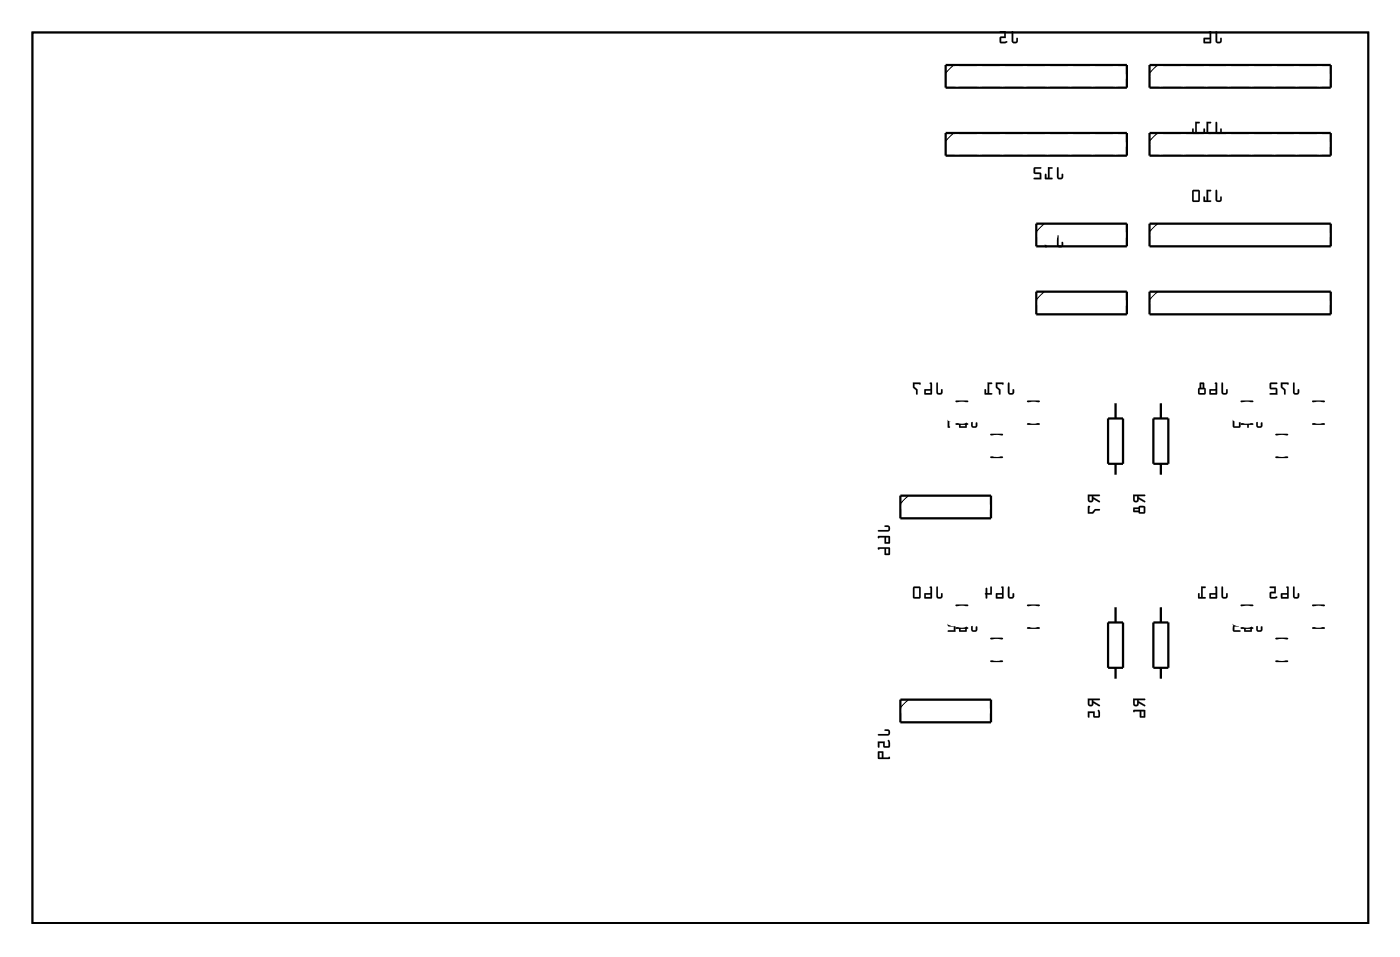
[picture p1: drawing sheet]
<svg xmlns="http://www.w3.org/2000/svg" width="157mm" height="107mm" viewBox="0 0 157 107" stroke-linecap="round" stroke-linejoin="round" font-family="sans-serif">
<g fill="none" stroke="#000" stroke-width=".2">
<path d="M3.6 3.6h149.8v99.8h-149.8zM107.2 45h1.3M107.2 47.5h1.3M111.1 48.7h1.3M111.1 51.2h1.3M115.2 45h1.3M115.2 47.5h1.3M139.2 45h1.3M139.2 47.5h1.3M143.1 48.7h1.3M143.1 51.2h1.3M147.2 45h1.3"/>
<path d="M147.2 47.5h1.3M107.2 67.8h1.3M107.2 70.4h1.3M111.1 71.6h1.3M111.1 74.1h1.3M115.2 67.8h1.3M115.2 70.4h1.3M139.2 67.8h1.3M139.2 70.4h1.3M143.1 71.6h1.3M143.1 74.1h1.3M147.2 67.8h1.3"/>
<path d="M147.2 70.4h1.3"/>
</g>
<g fill="#000">
<path d="M113.5 3.5l-.1 1.1a.36 .36 0 0 0 .4 .3 .36 .36 0 0 0 .3-.3v-.3v-.1l-.1 .1-.1 .4-.3-.1v-1zM112.1 3.5v.2h.5v.4h-.5v.6l.2 .2h.4a.15 .15 0 0 0 .2-.1 .15 .15 0 0 0-.1-.2l-.5 .1v-.4h.5v-.8z"/>
<path d="M113.5 3.5l-.1 1.1a.37 .37 0 0 0 .4 .3 .37 .37 0 0 0 .3-.3v-.3a.1 .1 0 0 0 0-.1 .1 .1 0 0 0-.1 .1l-.1 .3h-.2l-.1-1zM113.5 3.5l.1 .1v1l.3 .1 .2-.5v.1v.3a.35 .35 0 0 1-.3 .3 .35 .35 0 0 1-.3-.3zM112.1 3.5v.2h.5v.4h-.5v.6l.2 .2 .6-.1a.1 .1 0 0 0 .1-.1 .11 .11 0 0 0-.2-.1l-.5 .1v-.4h.5v-.8zM112.1 3.5h.7v.8h-.5v.4l.6-.1v.1v.1h-.6l-.2-.1v-.6h.5v-.4h-.5z"/>
<path d="M118.5 18.8v1a.36 .36 0 0 0 .4 .3 .36 .36 0 0 0 .3-.3v-.3h-.1h-.1v.4h-.3v-1.1zM117.5 18.7v1.2h-.2v-.4h-.1v.5l.8 .1v-.2h-.3v-1h.3v-.1zM115.9 18.8v.6l.2 .1h.5v.4h-.6l-.1 .1 .9 .1-.1-.7-.6-.1v-.4h.6l.1-.1z"/>
<path d="M118.5 18.8v1a.37 .37 0 0 0 .4 .3 .37 .37 0 0 0 .3-.3v-.2a.1 .1 0 0 0-.1-.1 .1 .1 0 0 0-.1 .1v.3h-.3v-1.1zM118.6 18.8h.1v1.1h.3l.1-.4h.1v.3a.35 .35 0 0 1-.3 .3 .35 .35 0 0 1-.4-.3zM117.5 18.7v1.2h-.2l.1-.3a.1 .1 0 0 0-.1-.1 .1 .1 0 0 0-.1 .1v.5h.7a.1 .1 0 0 0 .1-.1 .1 .1 0 0 0-.1-.1h-.2v-1h.2a.1 .1 0 0 0 .1-.1 .1 .1 0 0 0-.1-.1zM117.5 18.7l.5 .1v.1h-.3v1h.3v.2l-.8-.1v-.5h.1v.4h.2zM115.9 18.8v.7h.7v.4h-.6a.1 .1 0 0 0-.1 .1 .1 .1 0 0 0 .1 .1h.8l-.1-.7-.6-.1v-.4h.6a.1 .1 0 0 0 .1-.1 .1 .1 0 0 0-.1-.1zM116 18.8h.8l-.1 .1h-.6v.4l.6 .1 .1 .7-.9-.1 .1-.1h.6v-.4h-.5l-.2-.1z"/>
<path d="M136.3 13.7v1.1a.36 .36 0 0 0 .4 .2 .36 .36 0 0 0 .3-.2v-.4h-.1h-.1v.4h-.3v-1.1zM135.3 13.7v1.1h-.2v-.4h-.1v.6h.8v-.2h-.3v-1h.3v-.1zM134 13.7v1.1h-.1l-.1-.4h-.1v.6h.8v-.2h-.3v-1h.3v-.1z"/>
<path d="M136.3 3.5v1.1a.36 .36 0 0 0 .4 .3 .36 .36 0 0 0 .3-.3v-.3l-.1-.1-.1 .1v.4l-.3-.1v-1zM135.6 3.5v.7l-.6 .1v.5h.8v-1.2v-.1zM135.1 4.4h.5v.3h-.5z"/>
<path d="M136.3 13.7v1.1a.37 .37 0 0 0 .4 .2 .37 .37 0 0 0 .3-.2v-.3a.1 .1 0 0 0-.1-.1 .1 .1 0 0 0-.1 .1v.3h-.3v-1.1zM136.3 13.7h.2v1.1h.3l.1-.4 .1 .1v.3a.35 .35 0 0 1-.3 .2 .35 .35 0 0 1-.4-.2zM135.3 13.6v1.2h-.2v-.3a.1 .1 0 0 0-.1-.1 .1 .1 0 0 0-.1 .1l.1 .5h.7a.1 .1 0 0 0 .1-.1 .1 .1 0 0 0-.1-.1h-.2v-1h.2a.1 .1 0 0 0 .1-.1 .1 .1 0 0 0-.1-.1zM135.3 13.7h.5v.1h-.3v1l.3 .1v.1h-.8v-.6l.1 .1v.3h.2zM134 13.6v1.2h-.1v-.3a.1 .1 0 0 0-.1-.1 .1 .1 0 0 0-.1 .1v.5h.8a.1 .1 0 0 0 .1-.1 .1 .1 0 0 0-.1-.1h-.3v-1h.3a.1 .1 0 0 0 .1-.1 .1 .1 0 0 0-.1-.1zM134 13.7h.5v.1h-.3v1l.3 .1v.1h-.8v-.6l.1 .1v.3h.2z"/>
<path d="M136.3 3.5v1.1a.37 .37 0 0 0 .4 .3 .37 .37 0 0 0 .3-.3v-.3a.1 .1 0 0 0-.1-.1 .1 .1 0 0 0-.1 .1v.3h-.3v-1zM136.3 3.5l.2 .1v1l.3 .1 .1-.5 .1 .1v.3a.35 .35 0 0 1-.3 .3 .35 .35 0 0 1-.4-.3zM135.6 3.5v.7l-.6 .1v.6l.8-.1v-1.2v-.1zM135.6 3.5l.2 .1v1.2h-.8v-.5l.6-.1zM135.1 4.4h.5v.3h-.5zM135.1 4.4v.3h.5v-.3z"/>
<path d="M3.6 3.6v99.8h149.8v-99.8zM3.6 3.6h149.8v99.8h-149.8z"/>
<path d="M118.5 26.4v1.1a.36 .36 0 0 0 .4 .2 .36 .36 0 0 0 .3-.2v-.4h-.1h-.1v.4h-.3v-1.1zM117.2 26.4v1.2l.1 .1 .1-.1-.1-.1v-.5l.7-.1v-.5h-.1zM117.3 26.5h.6v.3h-.6z"/>
<path d="M118.5 26.4v1.1a.37 .37 0 0 0 .4 .2 .37 .37 0 0 0 .3-.2v-.3a.1 .1 0 0 0-.1-.1 .1 .1 0 0 0-.1 .1v.3h-.3v-1.1zM118.6 26.4h.1v1.1h.3l.1-.4 .1 .1v.3a.35 .35 0 0 1-.3 .2 .35 .35 0 0 1-.4-.2zM117.2 26.4v1.2l.1 .1a.09 .09 0 0 0 .1-.1 .09 .09 0 0 0-.1-.1v-.5h.7v-.6l-.1-.1zM117.2 26.4h.7h.1v.5l-.7 .1v.5l.1 .1-.1 .1-.1-.1zM117.3 26.5h.6v.3h-.6zM117.3 26.5v.3h.6v-.3z"/>
<path d="M136.3 21.3v1.1a.36 .36 0 0 0 .4 .2 .36 .36 0 0 0 .3-.2v-.3l-.1-.1-.1 .1v.3h-.3v-1zM135.3 21.3v1.2h-.2v-.4l-.1-.1v.6h.8v-.1h-.3v-1.1h.3v-.1zM133.7 21.3v1.2l.2 .1h.5l.1-.1v-1.1l-.1-.1zM133.9 21.4h.5v1.1h-.5z"/>
<path d="M136.3 21.3v1.1a.37 .37 0 0 0 .4 .3 .37 .37 0 0 0 .3-.3v-.3a.1 .1 0 0 0-.1-.1 .1 .1 0 0 0-.1 .1v.3h-.3v-1zM136.3 21.3l.2 .1v1h.3l.1-.4 .1 .1v.3a.35 .35 0 0 1-.3 .2 .35 .35 0 0 1-.4-.2zM135.3 21.3v1.2h-.2v-.4a.1 .1 0 0 0-.1-.1 .1 .1 0 0 0-.1 .1l.1 .5h.7a.1 .1 0 0 0 .1-.1 .1 .1 0 0 0-.1-.1l-.2 .1v-1.1l.2 .1a.1 .1 0 0 0 .1-.1 .1 .1 0 0 0-.1-.1zM135.3 21.3h.5v.1h-.3v1.1h.3v.1h-.8v-.6l.1 .1v.4h.2zM133.7 21.3v1.2l.2 .1h.5l.2-.1-.1-1.1-.1-.1zM133.7 21.3h.7l.1 .1v1.1l-.1 .1h-.5l-.2-.1zM133.9 21.4h.5v1.1h-.5zM133.8 21.4v1.1h.6v-1.1z"/>
<path d="M98.5 59.4v.2h1a.36 .36 0 0 0 .3-.4 .36 .36 0 0 0-.3-.3h-.3v.1l.4 .1v.3zM98.5 60.1v.2l.1-.1h.6v.7h.6l-.1-.8zM99.4 60.2h.2v.6h-.2zM98.5 61.4v.2l.1-.1h.6v.7l.6-.1-.1-.8zM99.4 61.5h.2v.5h-.2z"/>
<path d="M98.5 59.4v.2h1a.37 .37 0 0 0 .3-.4 .37 .37 0 0 0-.3-.3h-.2a.1 .1 0 0 0-.1 .1 .1 .1 0 0 0 .1 .1h.3v.3zM98.5 59.4h1.1v-.3l-.4-.1v-.1h.3a.35 .35 0 0 1 .3 .3 .35 .35 0 0 1-.3 .4h-1zM98.5 60.1l-.1 .1a.09 .09 0 0 0 .1 .1 .09 .09 0 0 0 .1-.1h.6v.7h.6l-.1-.8zM98.5 60.1h1.2l.1 .8h-.6v-.7h-.6l-.1 .1zM99.4 60.2h.2v.6h-.2zM99.3 60.2v.6h.3v-.6zM98.5 61.3l-.1 .2a.09 .09 0 0 0 .1 .1 .09 .09 0 0 0 .1-.1h.6v.7l.6-.1-.1-.8zM98.5 61.4l1.2-.1 .1 .8-.6 .1v-.7h-.6l-.1 .1zM99.4 61.5h.2v.5h-.2zM99.3 61.5v.5h.3v-.5z"/>
<path d="M105 42.9v1.1a.36 .36 0 0 0 .3 .2 .36 .36 0 0 0 .4-.2v-.3l-.1-.1-.1 .1v.3h-.3v-1.1zM104.3 42.9v.7h-.6v.6h.8v-1.3zM103.8 43.8h.5v.2h-.5zM102.4 42.9v.5l.3 .3v.5h.1l.1-.5-.4-.3v-.4h.6l.1 .1v-.2z"/>
<path d="M105 42.9v1.1a.37 .37 0 0 0 .3 .2 .37 .37 0 0 0 .4-.2v-.3a.1 .1 0 0 0-.1-.1 .1 .1 0 0 0-.1 .1v.3h-.3v-1.1zM105 42.9h.2v1.1h.3l.1-.4 .1 .1v.3a.35 .35 0 0 1-.4 .2 .35 .35 0 0 1-.3-.2zM104.3 42.9v.7h-.6v.6h.8v-1.3zM104.3 42.9h.2v1.3h-.8v-.6h.6zM103.8 43.8h.5v.2h-.5zM103.8 43.8v.3h.5v-.3zM102.4 42.9v.5l.3 .3v.4a.1 .1 0 0 0 .1 .1 .1 .1 0 0 0 .1-.1v-.4l-.4-.3v-.4h.6l.1 .1v-.2zM102.4 42.9h.8v.2l-.1-.1h-.6v.4l.4 .3-.1 .5h-.1v-.5l-.3-.3z"/>
<path d="M108.9 46.6v1.1a.36 .36 0 0 0 .3 .3 .36 .36 0 0 0 .4-.3v-.3l-.1-.1-.1 .1v.3h-.3v-1zM108.2 46.6v.7l-.6 .1v.5h.8v-1.2v-.1zM107.7 47.5h.5v.3h-.5zM106.3 46.6v1.3h.1h.1l-.1-.1v-.6h.7v-.5v-.1zM106.4 46.8h.6v.2h-.6z"/>
<path d="M108.9 46.6v1.1a.37 .37 0 0 0 .3 .3 .37 .37 0 0 0 .4-.3v-.3a.1 .1 0 0 0-.1-.1 .1 .1 0 0 0-.1 .1v.3h-.3v-1zM108.9 46.6l.2 .1v1l.3 .1 .1-.5 .1 .1v.3a.35 .35 0 0 1-.4 .2 .35 .35 0 0 1-.3-.2zM108.2 46.6v.7h-.6v.6h.8v-1.2v-.1zM108.2 46.6l.2 .1v1.2h-.8v-.5l.6-.1zM107.7 47.5h.5v.3h-.5zM107.7 47.5v.3h.5v-.3zM106.3 46.6v1.3l.1 .1a.09 .09 0 0 0 .1-.1 .09 .09 0 0 0-.1-.1v-.6h.7v-.5v-.1zM106.3 46.6h.8v.1v.5h-.7v.6l.1 .1h-.1h-.1zM106.4 46.8h.6v.2h-.6zM106.4 46.8v.2h.6v-.2z"/>
<path d="M113 42.9v1.1a.36 .36 0 0 0 .4 .2 .36 .36 0 0 0 .3-.2v-.3l-.1-.1-.1 .1v.3h-.3v-1.1zM111.7 42.9v.5l.3 .3v.5h.1l.1-.5-.4-.3v-.4h.6v.1l.1-.2zM110.7 42.9v1.1h-.1v-.3l-.2-.1v.6h.8v-.1l-.3-.1v-1h.3l.1-.1z"/>
<path d="M113 42.9v1.1a.37 .37 0 0 0 .4 .2 .37 .37 0 0 0 .3-.2v-.3a.1 .1 0 0 0-.1-.1 .1 .1 0 0 0-.1 .1v.3h-.3v-1.1zM113.1 42.9h.1v1.1h.3l.1-.4 .1 .1v.3a.35 .35 0 0 1-.3 .2 .35 .35 0 0 1-.4-.2zM111.7 42.9v.5l.3 .3v.4a.1 .1 0 0 0 .1 .1 .1 .1 0 0 0 .1-.1v-.4l-.4-.3v-.4h.6v.1l.1-.2zM111.7 42.9h.8l-.1 .2v-.1h-.6v.4l.4 .3-.1 .5h-.1v-.5l-.3-.3zM110.7 42.9v1.1h-.1v-.3a.1 .1 0 0 0-.1-.1 .1 .1 0 0 0-.1 .1v.5h.8a.1 .1 0 0 0 .1-.1 .1 .1 0 0 0-.1-.1h-.3v-1h.3a.1 .1 0 0 0 .1 0 .1 .1 0 0 0-.1-.1zM110.7 42.9h.5v.1h-.3v1.1h.3v.1h-.8l.1-.6 .1 .1v.4h.1z"/>
<path d="M122 55.4v.6a.31 .31 0 0 0 .3 .3 .31 .31 0 0 0 .3-.4l.7 .4v-.1l-.7-.5v-.1h.7v-.1zM122.2 55.6h.2v.5h-.2zM122 56.7v.9h.6l.3-.4h.4v-.2h-.5l-.3 .4h-.3v-.7z"/>
<path d="M122 55.4v.6a.32 .32 0 0 0 .3 .3 .32 .32 0 0 0 .3-.4l.6 .4a.1 .1 0 0 0 .1 0 .1 .1 0 0 0 0-.2l-.7-.4v-.1h.7a.1 .1 0 0 0 .1-.1 .1 .1 0 0 0-.1-.1zM122 55.4l1.3 .1v.1h-.7v.1l.7 .4v.2l-.7-.4a.31 .31 0 0 1-.2 .4 .31 .31 0 0 1-.4-.3zM122.2 55.6h.2v.5h-.2zM122.2 55.6v.5h.2v-.5zM122 56.7v.9h.6l.3-.4h.4a.1 .1 0 0 0 .1-.1 .1 .1 0 0 0-.1-.1h-.5l-.3 .4h-.3v-.5v-.2zM122 56.7l.2 .1v.6h.3l.3-.4 .5 .1v.1h-.5l-.3 .3-.5 .1z"/>
<path d="M127.1 55.4v.6a.31 .31 0 0 0 .3 .3 .31 .31 0 0 0 .3-.4l.7 .4v-.1l-.7-.5v-.1h.6l.1-.1zM127.2 55.6h.3v.5h-.3zM127.1 56.9v.5h.6l.1 .2h.4l.2-.1v-.6l-.1-.2h-.5l-.1 .2zM127.8 56.9h.4v.5h-.4zM127.2 57h.5v.2h-.5z"/>
<path d="M127.1 55.4v.6a.32 .32 0 0 0 .3 .3 .32 .32 0 0 0 .3-.4l.6 .4a.1 .1 0 0 0 .1 0 .1 .1 0 0 0 0-.2l-.7-.4v-.1h.6a.1 .1 0 0 0 .1-.1 .1 .1 0 0 0-.1-.1zM127.1 55.4l1.3 .1-.1 .1h-.6v.1l.7 .4v.2l-.7-.4a.31 .31 0 0 1-.3 .4 .31 .31 0 0 1-.3-.3zM127.2 55.6h.3l-.1 .5h-.1zM127.2 55.6v.5h.3v-.5zM127.1 56.9v.5h.6l.1 .2h.4l.2-.1v-.6l-.1-.2h-.5l-.1 .2zM127.1 56.9h.6l.1-.2h.5l.1 .2v.6l-.2 .1h-.4l-.1-.2h-.6zM127.8 56.9h.4v.5h-.4zM127.8 56.9v.5h.5v-.5zM127.2 57h.5v.2h-.5zM127.2 57v.2h.5v-.2z"/>
<path d="M137 42.9v1.1a.36 .36 0 0 0 .3 .2 .36 .36 0 0 0 .4-.2v-.3l-.1-.1-.1 .1v.3h-.4v-1.1zM136.2 42.9l.1 .7h-.7l.1 .6h.8v-1.3h-.1zM135.8 43.8h.5v.2h-.5zM134.5 42.9v.6l-.2 .1 .1 .5 .1 .1h.6l.1-.2v-.4l-.2-.1v-.6zM134.5 43.6h.5v.4h-.5zM134.7 43h.2v.5h-.2z"/>
<path d="M137 42.9v1.1a.37 .37 0 0 0 .3 .2 .37 .37 0 0 0 .4-.2v-.3a.1 .1 0 0 0-.1-.1 .1 .1 0 0 0-.1 .1v.3h-.3v-1.1zM137 42.9h.1v1.1h.4l.1-.4v.1l.1 .3a.35 .35 0 0 1-.4 .2 .35 .35 0 0 1-.3-.2zM136.2 42.9l.1 .7h-.7l.1 .6h.8v-1.3h-.1zM136.2 42.9h.3v1.3h-.8l-.1-.6h.7zM135.8 43.8h.5v.2h-.5zM135.8 43.8v.3h.5v-.3zM134.5 42.9v.6l-.2 .1v.5l.2 .1h.6l.1-.2v-.4l-.2-.1v-.6zM134.5 42.9h.5v.6l.2 .1v.4l-.1 .2h-.6l-.1-.1-.1-.5 .2-.1zM134.5 43.6h.5v.4h-.5zM134.5 43.6v.5h.5v-.5zM134.7 43h.2v.5h-.2zM134.7 43v.5h.2v-.5z"/>
<path d="M140.9 46.6v1.1a.36 .36 0 0 0 .3 .3 .36 .36 0 0 0 .4-.3v-.3l-.1-.1-.1 .1v.3h-.4v-1zM139.5 46.6v.6l.4 .3v.4h.1v-.5l-.3-.3v-.3h.5h.1l.1-.2zM138.3 46.6v1.2l.1 .1h.6l.1-.1v-1.1l-.2-.1zM138.4 46.8h.5v1h-.5z"/>
<path d="M140.9 46.6v1.1a.37 .37 0 0 0 .3 .3 .37 .37 0 0 0 .4-.3v-.3a.1 .1 0 0 0-.1-.1 .1 .1 0 0 0-.1 .1v.3h-.3l-.1-1zM140.9 46.6l.1 .1v1l.4 .1 .1-.5v.1l.1 .3a.35 .35 0 0 1-.4 .2 .35 .35 0 0 1-.3-.2zM139.5 46.6v.6l.4 .3-.1 .4a.1 .1 0 0 0 .1 .1 .1 .1 0 0 0 .1-.1v-.5l-.3-.3v-.3h.5h.1l.1-.2zM139.5 46.6h.9l-.1 .2h-.1h-.5v.3l.3 .3v.5h-.1v-.5l-.4-.3zM138.3 46.6l-.1 1.2 .2 .2 .6-.1 .1-.1v-1.1l-.2-.1zM138.3 46.6h.6l.2 .1v1.1l-.1 .1h-.6l-.1-.1zM138.4 46.8h.5v1h-.5zM138.4 46.8v1h.5v-1z"/>
<path d="M145 42.9v1.1a.36 .36 0 0 0 .3 .2 .36 .36 0 0 0 .4-.2v-.3l-.1-.1-.1 .1v.3h-.3v-1.1zM143.6 42.9v.5l.4 .3v.5h.1v-.5l-.3-.3v-.4h.5l.1 .1 .1-.2zM142.4 42.9v.6l.1 .1h.6v.4h-.6l-.1 .2h.8v-.7h-.7v-.5h.6l.1-.1z"/>
<path d="M145 42.9v1.1a.37 .37 0 0 0 .3 .2 .37 .37 0 0 0 .4-.2v-.3a.1 .1 0 0 0-.1-.1 .1 .1 0 0 0-.1 .1v.3h-.3v-1.1zM145 42.9h.2v1.1h.3l.1-.4 .1 .1v.3a.35 .35 0 0 1-.4 .2 .35 .35 0 0 1-.3-.2zM143.6 42.9v.5l.4 .3v.4a.1 .1 0 0 0 .1 .1 .1 .1 0 0 0 .1-.1v-.4l-.4-.3v-.4h.5l.1 .1 .1-.2zM143.6 42.9h.9l-.1 .2-.1-.1h-.5v.4l.3 .3v.5h-.1v-.5l-.4-.3zM142.4 42.9v.7h.7v.4h-.6a.1 .1 0 0 0-.1 .1 .1 .1 0 0 0 .1 .1h.7v-.7h-.7v-.5h.6a.1 .1 0 0 0 .1 0 .1 .1 0 0 0-.1-.1zM142.4 42.9h.8l-.1 .1h-.6v.5h.7v.7h-.8l.1-.1h.6v-.5h-.6l-.1-.1z"/>
<path d="M105 65.7v1.1a.36 .36 0 0 0 .3 .3 .36 .36 0 0 0 .4-.3v-.3h-.1h-.1v.4h-.3v-1.1zM104.3 65.7v.8h-.6v.6l.8-.1v-1.2v-.1zM103.8 66.6h.5v.3h-.5zM102.4 65.8v1.2l.1 .1h.6l.1-.2v-1.1l-.1-.1zM102.5 65.9h.6v1h-.6z"/>
<path d="M105 65.7v1.1a.37 .37 0 0 0 .3 .3 .37 .37 0 0 0 .4-.3v-.2a.1 .1 0 0 0-.1-.1 .1 .1 0 0 0-.1 .1v.3h-.3v-1.1zM105 65.8h.2v1.1h.3l.1-.4h.1v.3a.35 .35 0 0 1-.4 .3 .35 .35 0 0 1-.3-.3zM104.3 65.7v.8h-.6v.6l.8-.1v-1.2v-.1zM104.3 65.8h.2v1.2l-.8 .1v-.6h.6zM103.8 66.6h.5v.3h-.5zM103.8 66.6v.3h.5v-.3zM102.4 65.8v1.2l.1 .1h.6l.1-.2v-1.1l-.1-.1zM102.4 65.8l.7-.1 .1 .1v1.1l-.1 .2h-.6l-.1-.1zM102.5 65.9h.6v1h-.6zM102.5 65.9v1h.6v-1z"/>
<path d="M108.9 69.5v1a.36 .36 0 0 0 .3 .3 .36 .36 0 0 0 .4-.3v-.3h-.1h-.1v.4h-.3v-1.1zM108.2 69.5v.7h-.6v.6h.8v-1.3zM107.7 70.4h.5v.2h-.5zM106.3 69.5v.6l.1 .1h.6v.4h-.6l-.1 .2h.8v-.7l-.7-.1v-.4h.7v-.1z"/>
<path d="M108.9 69.5v1a.37 .37 0 0 0 .3 .3 .37 .37 0 0 0 .4-.3v-.2a.1 .1 0 0 0-.1-.1 .1 .1 0 0 0-.1 .1v.3h-.3v-1.1zM108.9 69.5h.2v1.1h.3l.1-.4h.1v.3a.35 .35 0 0 1-.4 .3 .35 .35 0 0 1-.3-.3zM108.2 69.5v.7h-.6v.6h.8v-1.3v-.1zM108.2 69.5h.2v1.2l-.8 .1v-.6h.6zM107.7 70.4h.5v.2h-.5zM107.7 70.4v.2h.5v-.2zM106.3 69.5v.7h.7v.4h-.6a.1 .1 0 0 0-.1 .1 .1 .1 0 0 0 .1 .1h.7v-.7l-.7-.1v-.4h.7a.1 .1 0 0 0 0-.1 .1 .1 0 0 0 0-.1zM106.3 69.5h.8v.1h-.7v.4l.7 .1v.7l-.8-.1 .1-.1h.6v-.4h-.6l-.1-.1z"/>
<path d="M113 65.7v1.1a.36 .36 0 0 0 .4 .3 .36 .36 0 0 0 .3-.3v-.3h-.1h-.1v.4h-.3v-1.1zM112.3 65.7l.1 .8h-.7v.6l.8-.1v-1.2v-.1zM111.8 66.6h.6v.3h-.6zM110.6 65.9l-.1 .6-.1 .1 .2 .5 .1-.1v-.4h.5v-.8v-.1l-.1 .1-.1 .7h-.3v-.6z"/>
<path d="M113 65.7v1.1a.37 .37 0 0 0 .4 .3 .37 .37 0 0 0 .3-.3v-.2a.1 .1 0 0 0-.1-.1 .1 .1 0 0 0-.1 .1v.3h-.3v-1.1zM113.1 65.8h.1v1.1h.3l.1-.4h.1v.3a.35 .35 0 0 1-.3 .3 .35 .35 0 0 1-.4-.3zM112.3 65.7l.1 .8h-.7v.6l.8-.1v-1.2v-.1zM112.3 65.8h.2v1.2l-.8 .1v-.6h.7zM111.8 66.6h.6v.3h-.6zM111.8 66.6v.3h.6v-.3zM110.5 65.9v.6a.09 .09 0 0 0-.1 0 .09 .09 0 0 0 .1 .1v.4a.1 .1 0 0 0 .1 .1 .1 .1 0 0 0 .1-.1v-.4h.5v-.8a.1 .1 0 0 0-.1-.1 .1 .1 0 0 0-.1 .1v.7h-.3v-.6zM110.6 65.9h.1v.6h.4v-.7l.1-.1v.1v.8h-.5v.4l-.1 .1-.2-.5 .1-.1z"/>
<path d="M122 78.3v.6a.31 .31 0 0 0 .3 .3 .31 .31 0 0 0 .3-.4l.7 .3v-.1l-.7-.4v-.1h.7v-.2zM122.2 78.5h.2v.5l-.2-.1zM122 79.7v.6l.1 .1 .1-.1v-.4h.4v.4l.1 .1h.5l.1-.2v-.3a.15 .15 0 0 0 0-.3 .15 .15 0 0 0-.2 .1l.1 .5h-.4v-.5z"/>
<path d="M122 78.3v.6a.32 .32 0 0 0 .3 .3 .32 .32 0 0 0 .3-.4l.6 .4a.1 .1 0 0 0 .1-.1 .1 .1 0 0 0 0-.1l-.7-.4v-.1h.7a.1 .1 0 0 0 .1-.1 .1 .1 0 0 0-.1-.1zM122 78.3h1.3v.2h-.7v.1l.7 .4v.1l-.7-.3a.31 .31 0 0 1-.2 .4 .31 .31 0 0 1-.4-.3zM122.2 78.5h.2v.5l-.2-.1zM122.2 78.5v.4l.2 .1v-.5zM122 79.7v.6a.1 .1 0 0 0 .1 .1 .1 .1 0 0 0 .1-.1v-.4h.4v.5h.6l.2-.2-.1-.6a.1 .1 0 0 0-.2 0 .1 .1 0 0 0 0 .1l.1 .5h-.4v-.5zM122 79.7h.8l-.1 .6h.5l-.1-.7h.1l.1 .2v.5l-.1 .1h-.5l-.1-.1v-.4h-.4l-.1 .5h-.1z"/>
<path d="M127.1 78.3v.6a.31 .31 0 0 0 .3 .3 .31 .31 0 0 0 .3-.4l.7 .3v-.1l-.7-.4v-.1h.6l.1-.2zM127.2 78.5h.3v.5l-.3-.1zM127.1 79.6v.2l.1-.1h.6l.1 .7h.5v-.8zM128 79.7h.2v.5h-.2z"/>
<path d="M127.1 78.3v.6a.32 .32 0 0 0 .3 .3 .32 .32 0 0 0 .3-.4l.6 .4a.1 .1 0 0 0 .1-.1 .1 .1 0 0 0 0-.1l-.7-.4v-.1h.6a.1 .1 0 0 0 .1-.1 .1 .1 0 0 0-.1-.1zM127.1 78.3h1.3l-.1 .2h-.6v.1l.7 .4v.1l-.7-.3a.31 .31 0 0 1-.3 .4 .31 .31 0 0 1-.3-.3zM127.2 78.5h.3l-.1 .5-.1-.1zM127.2 78.5v.4l.3 .1v-.5zM127.1 79.6v.1a.09 .09 0 0 0 0 .1 .09 .09 0 0 0 .1-.1h.6l.1 .7h.5v-.8zM127.1 79.6h1.3v.8h-.5l-.1-.7h-.6v.1zM128 79.7h.2v.5h-.2zM128 79.7v.6h.3v-.6z"/>
<path d="M137 65.7v1.1a.36 .36 0 0 0 .3 .3 .36 .36 0 0 0 .4-.3v-.3h-.1h-.1v.4h-.4v-1.1zM136.2 65.7l.1 .8h-.7l.1 .6 .8-.1v-1.2l-.1-.1zM135.8 66.6h.5v.3h-.5zM134.7 65.7v1.2h-.2v-.4h-.1l-.1 .5 .9 .1v-.2h-.3v-1h.3v-.1z"/>
<path d="M137 65.7v1.1a.37 .37 0 0 0 .3 .3 .37 .37 0 0 0 .4-.3v-.2a.1 .1 0 0 0-.1-.1 .1 .1 0 0 0-.1 .1v.3h-.3v-1.1zM137 65.8h.1v1.1h.4l.1-.4 .1 .3a.35 .35 0 0 1-.4 .3 .35 .35 0 0 1-.3-.3zM136.2 65.7l.1 .8h-.7l.1 .6 .8-.1v-1.2l-.1-.1zM136.2 65.8h.3v1.2l-.8 .1-.1-.6h.7zM135.8 66.6h.5v.3h-.5zM135.8 66.6v.3h.5v-.3zM134.7 65.7v1.2h-.2v-.3a.1 .1 0 0 0-.1-.1 .1 .1 0 0 0-.1 .1l.1 .5h.7a.1 .1 0 0 0 .1-.1 .1 .1 0 0 0-.1-.1h-.2v-1h.2a.1 .1 0 0 0 .1-.1 .1 .1 0 0 0-.1-.1zM134.7 65.7l.5 .1v.1h-.3v1h.3v.2l-.8-.1v-.5h.1v.4h.2z"/>
<path d="M140.9 69.5v1a.36 .36 0 0 0 .3 .3 .36 .36 0 0 0 .4-.3v-.3h-.1h-.1v.4h-.4v-1.1zM140.1 69.5l.1 .7h-.7l.1 .6h.8v-1.3h-.1zM139.7 70.4h.5v.2h-.5zM138.3 69.5v1.2l.1 .1h.7v-.2h-.7v-.4h.5v-.1v-.1h-.5v-.4h.6l.1-.1z"/>
<path d="M140.9 69.5v1a.37 .37 0 0 0 .3 .3 .37 .37 0 0 0 .4-.3v-.2a.1 .1 0 0 0-.1-.1 .1 .1 0 0 0-.1 .1v.3h-.3l-.1-1.1zM140.9 69.5h.1v1.1h.4l.1-.4 .1 .3a.35 .35 0 0 1-.4 .3 .35 .35 0 0 1-.3-.3zM140.1 69.5l.1 .7h-.7l.1 .6h.8v-1.3l-.1-.1zM140.1 69.5h.3v1.2l-.8 .1-.1-.6h.7zM139.7 70.4h.5v.2h-.5zM139.7 70.4v.2h.5v-.2zM138.3 69.5l-.1 1.2 .2 .1h.6a.1 .1 0 0 0 .1-.1 .1 .1 0 0 0-.1-.1h-.6v-.4h.4a.1 .1 0 0 0 .1-.1 .1 .1 0 0 0-.1-.1h-.4v-.4h.6a.1 .1 0 0 0 .1-.1 .1 .1 0 0 0-.1-.1zM138.3 69.5h.8l-.1 .1h-.6v.4l.5 .1v.1h-.5v.4h.6v.2h-.6l-.1-.1z"/>
<path d="M145 65.7v1.1a.36 .36 0 0 0 .3 .3 .36 .36 0 0 0 .4-.3v-.3h-.1h-.1v.4h-.3v-1.1zM144.3 65.7v.8h-.6v.6l.8-.1v-1.2l-.1-.1zM143.8 66.6h.5v.3h-.5zM142.4 65.7v.2h.5v.4l-.5 .1v.6l.1 .1h.4a.15 .15 0 0 0 .3 0 .16 .16 0 0 0-.1-.3l-.6 .1v-.4h.6v-.8z"/>
<path d="M145 65.7v1.1a.37 .37 0 0 0 .3 .3 .37 .37 0 0 0 .4-.3v-.2a.1 .1 0 0 0-.1-.1 .1 .1 0 0 0-.1 .1v.3h-.3v-1.1zM145 65.8h.2v1.1h.3l.1-.4h.1v.3a.35 .35 0 0 1-.4 .3 .35 .35 0 0 1-.3-.3zM144.3 65.7v.8h-.6v.6l.8-.1v-1.2v-.1zM144.3 65.8h.2v1.2l-.8 .1v-.6h.6zM143.8 66.6h.5v.3h-.5zM143.8 66.6v.3h.5v-.3zM142.4 65.7v.2h.5v.4l-.5 .1v.6l.1 .1 .7-.1a.1 .1 0 0 0 0-.1 .1 .1 0 0 0-.1-.1l-.6 .1v-.4h.6v-.8zM142.4 65.8l.7-.1v.8h-.6v.4l.6-.1 .1 .1v.1l-.7 .1-.1-.1v-.6l.5-.1v-.4h-.5z"/>
<path d="M98.5 82.3v.1h1a.36 .36 0 0 0 .3-.3 .36 .36 0 0 0-.3-.4h-.3v.1v.1h.4v.3zM98.4 83.1v.6l.1 .1 .1-.1v-.4h.4v.4l.1 .1h.6l.1-.2v-.4a.15 .15 0 0 0 0-.2 .15 .15 0 0 0-.2 0v.6h-.4v-.5zM98.5 84.2v.9l1.3-.1-.1-.2-.1 .1h-.5l-.1-.7zM98.6 84.4h.3v.5h-.3z"/>
<path d="M98.5 82.3v.1h1a.37 .37 0 0 0 .3-.3 .37 .37 0 0 0-.3-.4h-.2a.1 .1 0 0 0-.1 .1 .1 .1 0 0 0 .1 .1h.3v.3zM98.5 82.3h1.1v-.4l-.4-.1 .3-.1a.35 .35 0 0 1 .3 .4 .35 .35 0 0 1-.3 .3h-1zM98.4 83.1v.6a.1 .1 0 0 0 .1 .1 .1 .1 0 0 0 .1-.1v-.4h.4l.1 .4 .6 .1 .1-.2-.1-.6a.1 .1 0 0 0-.1-.1 .1 .1 0 0 0-.1 .1l.1 .6h-.4v-.5zM98.4 83.1h.8v.5h.4v-.6l.1-.1 .1 .3v.5l-.2 .1h-.5v-.1l-.1-.4h-.4v.4l-.1 .1zM98.5 84.2v.9h1.2l.1-.2a.09 .09 0 0 0-.1-.1 .09 .09 0 0 0-.1 .1h-.5l-.1-.7zM98.5 84.2h.5l.1 .7h.5l.1-.1 .1 .2h-1.3zM98.6 84.4h.3v.5h-.3zM98.6 84.4v.5h.3v-.5z"/>
</g>
<g fill="none" stroke="#000" stroke-width=".25">
<path d="M106 14.9h20.4v2.5h-20.4zM106 7.3h20.4v2.5h-20.4zM128.9 14.9h20.3v2.5h-20.3zM128.9 7.3h20.3v2.5h-20.3zM116.2 25.1h10.2v2.5h-10.2zM116.2 32.7h10.2v2.5h-10.2zM128.9 25.1h20.3v2.5h-20.3zM128.9 32.7h20.3v2.5h-20.3zM101 55.5h10.1v2.6h-10.1zM124.3 46.9h1.6v5.1h-1.6zM125.1 45.1v1.8M125.1 52v1.3"/>
<path d="M129.3 46.9h1.7v5.1h-1.7zM130.2 45.1v1.8M130.2 52v1.3M101 78.4h10.1v2.5h-10.1zM124.3 69.8h1.6v5h-1.6zM125.1 67.9v1.9M125.1 74.8v1.4M129.3 69.8h1.7v5h-1.7zM130.2 67.9v1.9M130.2 74.8v1.4"/>
</g>
<path d="M106.9 14.9l-.9 .9M106.9 7.3l-.9 .9M129.8 14.9l-.9 .9M129.8 7.3l-.9 .9M117.1 32.7l-.9 .9M117.1 25.1l-.9 .9M129.8 32.7l-.9 .9M129.8 25.1l-.9 .9M101.8 55.5l-.8 .9M101.8 78.4l-.8 .9" fill="none" stroke="#000" stroke-width=".13"/>
<circle cx="107.3" cy="16.2" r=".74" fill="#fff"/>
<circle cx="107.3" cy="16.2" r=".74" fill="none" stroke="#fff" stroke-width=".76" stroke-linecap="butt"/>
<circle cx="109.9" cy="16.2" r=".74" fill="#fff"/>
<circle cx="109.9" cy="16.2" r=".74" fill="none" stroke="#fff" stroke-width=".76" stroke-linecap="butt"/>
<circle cx="112.4" cy="16.2" r=".74" fill="#fff"/>
<circle cx="112.4" cy="16.2" r=".74" fill="none" stroke="#fff" stroke-width=".76" stroke-linecap="butt"/>
<circle cx="114.9" cy="16.2" r=".74" fill="#fff"/>
<circle cx="114.9" cy="16.2" r=".74" fill="none" stroke="#fff" stroke-width=".76" stroke-linecap="butt"/>
<circle cx="117.5" cy="16.2" r=".74" fill="#fff"/>
<circle cx="117.5" cy="16.2" r=".74" fill="none" stroke="#fff" stroke-width=".76" stroke-linecap="butt"/>
<circle cx="120" cy="16.2" r=".74" fill="#fff"/>
<circle cx="120" cy="16.2" r=".74" fill="none" stroke="#fff" stroke-width=".76" stroke-linecap="butt"/>
<circle cx="122.6" cy="16.2" r=".74" fill="#fff"/>
<circle cx="122.6" cy="16.2" r=".74" fill="none" stroke="#fff" stroke-width=".76" stroke-linecap="butt"/>
<circle cx="125.1" cy="16.2" r=".74" fill="#fff"/>
<circle cx="125.1" cy="16.2" r=".74" fill="none" stroke="#fff" stroke-width=".76" stroke-linecap="butt"/>
<circle cx="130.2" cy="16.2" r=".74" fill="#fff"/>
<circle cx="130.2" cy="16.2" r=".74" fill="none" stroke="#fff" stroke-width=".76" stroke-linecap="butt"/>
<circle cx="132.7" cy="16.2" r=".74" fill="#fff"/>
<circle cx="132.7" cy="16.2" r=".74" fill="none" stroke="#fff" stroke-width=".76" stroke-linecap="butt"/>
<circle cx="135.3" cy="16.2" r=".74" fill="#fff"/>
<circle cx="135.3" cy="16.2" r=".74" fill="none" stroke="#fff" stroke-width=".76" stroke-linecap="butt"/>
<circle cx="137.8" cy="16.2" r=".74" fill="#fff"/>
<circle cx="137.8" cy="16.2" r=".74" fill="none" stroke="#fff" stroke-width=".76" stroke-linecap="butt"/>
<circle cx="140.3" cy="16.2" r=".74" fill="#fff"/>
<circle cx="140.3" cy="16.2" r=".74" fill="none" stroke="#fff" stroke-width=".76" stroke-linecap="butt"/>
<circle cx="142.9" cy="16.2" r=".74" fill="#fff"/>
<circle cx="142.9" cy="16.2" r=".74" fill="none" stroke="#fff" stroke-width=".76" stroke-linecap="butt"/>
<circle cx="145.4" cy="16.2" r=".74" fill="#fff"/>
<circle cx="145.4" cy="16.2" r=".74" fill="none" stroke="#fff" stroke-width=".76" stroke-linecap="butt"/>
<circle cx="148" cy="16.2" r=".74" fill="#fff"/>
<circle cx="148" cy="16.2" r=".74" fill="none" stroke="#fff" stroke-width=".76" stroke-linecap="butt"/>
<circle cx="117.5" cy="34" r=".74" fill="#fff"/>
<circle cx="117.5" cy="34" r=".74" fill="none" stroke="#fff" stroke-width=".76" stroke-linecap="butt"/>
<circle cx="120" cy="34" r=".74" fill="#fff"/>
<circle cx="120" cy="34" r=".74" fill="none" stroke="#fff" stroke-width=".76" stroke-linecap="butt"/>
<circle cx="122.6" cy="34" r=".74" fill="#fff"/>
<circle cx="122.6" cy="34" r=".74" fill="none" stroke="#fff" stroke-width=".76" stroke-linecap="butt"/>
<circle cx="125.1" cy="34" r=".74" fill="#fff"/>
<circle cx="125.1" cy="34" r=".74" fill="none" stroke="#fff" stroke-width=".76" stroke-linecap="butt"/>
<circle cx="130.2" cy="8.6" r=".74" fill="#fff"/>
<circle cx="130.2" cy="8.6" r=".74" fill="none" stroke="#fff" stroke-width=".76" stroke-linecap="butt"/>
<circle cx="132.7" cy="8.6" r=".74" fill="#fff"/>
<circle cx="132.7" cy="8.6" r=".74" fill="none" stroke="#fff" stroke-width=".76" stroke-linecap="butt"/>
<circle cx="135.3" cy="8.6" r=".74" fill="#fff"/>
<circle cx="135.3" cy="8.6" r=".74" fill="none" stroke="#fff" stroke-width=".76" stroke-linecap="butt"/>
<circle cx="137.8" cy="8.6" r=".74" fill="#fff"/>
<circle cx="137.8" cy="8.6" r=".74" fill="none" stroke="#fff" stroke-width=".76" stroke-linecap="butt"/>
<circle cx="140.3" cy="8.6" r=".74" fill="#fff"/>
<circle cx="140.3" cy="8.6" r=".74" fill="none" stroke="#fff" stroke-width=".76" stroke-linecap="butt"/>
<circle cx="142.9" cy="8.6" r=".74" fill="#fff"/>
<circle cx="142.9" cy="8.6" r=".74" fill="none" stroke="#fff" stroke-width=".76" stroke-linecap="butt"/>
<circle cx="145.4" cy="8.6" r=".74" fill="#fff"/>
<circle cx="145.4" cy="8.6" r=".74" fill="none" stroke="#fff" stroke-width=".76" stroke-linecap="butt"/>
<circle cx="148" cy="8.6" r=".74" fill="#fff"/>
<circle cx="148" cy="8.6" r=".74" fill="none" stroke="#fff" stroke-width=".76" stroke-linecap="butt"/>
<circle cx="130.2" cy="34" r=".74" fill="#fff"/>
<circle cx="130.2" cy="34" r=".74" fill="none" stroke="#fff" stroke-width=".76" stroke-linecap="butt"/>
<circle cx="132.7" cy="34" r=".74" fill="#fff"/>
<circle cx="132.7" cy="34" r=".74" fill="none" stroke="#fff" stroke-width=".76" stroke-linecap="butt"/>
<circle cx="135.3" cy="34" r=".74" fill="#fff"/>
<circle cx="135.3" cy="34" r=".74" fill="none" stroke="#fff" stroke-width=".76" stroke-linecap="butt"/>
<circle cx="137.8" cy="34" r=".74" fill="#fff"/>
<circle cx="137.8" cy="34" r=".74" fill="none" stroke="#fff" stroke-width=".76" stroke-linecap="butt"/>
<circle cx="140.3" cy="34" r=".74" fill="#fff"/>
<circle cx="140.3" cy="34" r=".74" fill="none" stroke="#fff" stroke-width=".76" stroke-linecap="butt"/>
<circle cx="142.9" cy="34" r=".74" fill="#fff"/>
<circle cx="142.9" cy="34" r=".74" fill="none" stroke="#fff" stroke-width=".76" stroke-linecap="butt"/>
<circle cx="145.4" cy="34" r=".74" fill="#fff"/>
<circle cx="145.4" cy="34" r=".74" fill="none" stroke="#fff" stroke-width=".76" stroke-linecap="butt"/>
<circle cx="148" cy="34" r=".74" fill="#fff"/>
<circle cx="148" cy="34" r=".74" fill="none" stroke="#fff" stroke-width=".76" stroke-linecap="butt"/>
<circle cx="107.3" cy="8.6" r=".74" fill="#fff"/>
<circle cx="107.3" cy="8.6" r=".74" fill="none" stroke="#fff" stroke-width=".76" stroke-linecap="butt"/>
<circle cx="109.9" cy="8.6" r=".74" fill="#fff"/>
<circle cx="109.9" cy="8.6" r=".74" fill="none" stroke="#fff" stroke-width=".76" stroke-linecap="butt"/>
<circle cx="112.4" cy="8.6" r=".74" fill="#fff"/>
<circle cx="112.4" cy="8.6" r=".74" fill="none" stroke="#fff" stroke-width=".76" stroke-linecap="butt"/>
<circle cx="114.9" cy="8.6" r=".74" fill="#fff"/>
<circle cx="114.9" cy="8.6" r=".74" fill="none" stroke="#fff" stroke-width=".76" stroke-linecap="butt"/>
<circle cx="117.5" cy="8.6" r=".74" fill="#fff"/>
<circle cx="117.5" cy="8.6" r=".74" fill="none" stroke="#fff" stroke-width=".76" stroke-linecap="butt"/>
<circle cx="120" cy="8.6" r=".74" fill="#fff"/>
<circle cx="120" cy="8.6" r=".74" fill="none" stroke="#fff" stroke-width=".76" stroke-linecap="butt"/>
<circle cx="122.6" cy="8.6" r=".74" fill="#fff"/>
<circle cx="122.6" cy="8.6" r=".74" fill="none" stroke="#fff" stroke-width=".76" stroke-linecap="butt"/>
<circle cx="125.1" cy="8.6" r=".74" fill="#fff"/>
<circle cx="125.1" cy="8.6" r=".74" fill="none" stroke="#fff" stroke-width=".76" stroke-linecap="butt"/>
<circle cx="117.5" cy="26.3" r=".74" fill="#fff"/>
<circle cx="117.5" cy="26.3" r=".74" fill="none" stroke="#fff" stroke-width=".76" stroke-linecap="butt"/>
<circle cx="120" cy="26.3" r=".74" fill="#fff"/>
<circle cx="120" cy="26.3" r=".74" fill="none" stroke="#fff" stroke-width=".76" stroke-linecap="butt"/>
<circle cx="122.6" cy="26.3" r=".74" fill="#fff"/>
<circle cx="122.6" cy="26.3" r=".74" fill="none" stroke="#fff" stroke-width=".76" stroke-linecap="butt"/>
<circle cx="125.1" cy="26.3" r=".74" fill="#fff"/>
<circle cx="125.1" cy="26.3" r=".74" fill="none" stroke="#fff" stroke-width=".76" stroke-linecap="butt"/>
<circle cx="130.2" cy="26.3" r=".74" fill="#fff"/>
<circle cx="130.2" cy="26.3" r=".74" fill="none" stroke="#fff" stroke-width=".76" stroke-linecap="butt"/>
<circle cx="132.7" cy="26.3" r=".74" fill="#fff"/>
<circle cx="132.7" cy="26.3" r=".74" fill="none" stroke="#fff" stroke-width=".76" stroke-linecap="butt"/>
<circle cx="135.3" cy="26.3" r=".74" fill="#fff"/>
<circle cx="135.3" cy="26.3" r=".74" fill="none" stroke="#fff" stroke-width=".76" stroke-linecap="butt"/>
<circle cx="137.8" cy="26.3" r=".74" fill="#fff"/>
<circle cx="137.8" cy="26.3" r=".74" fill="none" stroke="#fff" stroke-width=".76" stroke-linecap="butt"/>
<circle cx="140.3" cy="26.3" r=".74" fill="#fff"/>
<circle cx="140.3" cy="26.3" r=".74" fill="none" stroke="#fff" stroke-width=".76" stroke-linecap="butt"/>
<circle cx="142.9" cy="26.3" r=".74" fill="#fff"/>
<circle cx="142.9" cy="26.3" r=".74" fill="none" stroke="#fff" stroke-width=".76" stroke-linecap="butt"/>
<circle cx="145.4" cy="26.3" r=".74" fill="#fff"/>
<circle cx="145.4" cy="26.3" r=".74" fill="none" stroke="#fff" stroke-width=".76" stroke-linecap="butt"/>
<circle cx="148" cy="26.3" r=".74" fill="#fff"/>
<circle cx="148" cy="26.3" r=".74" fill="none" stroke="#fff" stroke-width=".76" stroke-linecap="butt"/>
<circle cx="125.1" cy="67" r=".7" fill="#fff"/>
<circle cx="125.1" cy="67" r=".7" fill="none" stroke="#fff" stroke-width=".76" stroke-linecap="butt"/>
<circle cx="125.1" cy="77.1" r=".7" fill="#fff"/>
<circle cx="125.1" cy="77.1" r=".7" fill="none" stroke="#fff" stroke-width=".76" stroke-linecap="butt"/>
<circle cx="130.2" cy="67" r=".7" fill="#fff"/>
<circle cx="130.2" cy="67" r=".7" fill="none" stroke="#fff" stroke-width=".76" stroke-linecap="butt"/>
<circle cx="130.2" cy="77.1" r=".7" fill="#fff"/>
<circle cx="130.2" cy="77.1" r=".7" fill="none" stroke="#fff" stroke-width=".76" stroke-linecap="butt"/>
<circle cx="102.2" cy="79.7" r=".74" fill="#fff"/>
<circle cx="102.2" cy="79.7" r=".74" fill="none" stroke="#fff" stroke-width=".76" stroke-linecap="butt"/>
<circle cx="104.8" cy="79.7" r=".74" fill="#fff"/>
<circle cx="104.8" cy="79.7" r=".74" fill="none" stroke="#fff" stroke-width=".76" stroke-linecap="butt"/>
<circle cx="107.3" cy="79.7" r=".74" fill="#fff"/>
<circle cx="107.3" cy="79.7" r=".74" fill="none" stroke="#fff" stroke-width=".76" stroke-linecap="butt"/>
<circle cx="109.9" cy="79.7" r=".74" fill="#fff"/>
<circle cx="109.9" cy="79.7" r=".74" fill="none" stroke="#fff" stroke-width=".76" stroke-linecap="butt"/>
<circle cx="107.9" cy="69.1" r=".85" fill="#fff"/>
<circle cx="107.9" cy="69.1" r=".85" fill="none" stroke="#fff" stroke-width=".76" stroke-linecap="butt"/>
<path d="M106.3 68.4l.3-.2h.3h1.9a.94 .94 0 0 1 .9 .9 .94 .94 0 0 1-.9 .9h-1.9a.94 .94 0 0 1-.9-.5 .94 .94 0 0 1 .3-1.1zM107.3 69.1a.56 .56 0 0 0 1.1 0 .56 .56 0 0 0-1.1 0z" fill="#fff"/>
<g fill="none" stroke="#fff" stroke-width=".25">
<path d="M106.3 68.4l.3-.2h.3h1.9a.94 .94 0 0 1 .9 .9 .94 .94 0 0 1-.9 .9h-1.9a.94 .94 0 0 1-.9-.5 .94 .94 0 0 1 .3-1.1z"/>
<circle cx="107.9" cy="69.1" r=".56"/>
</g>
<circle cx="139.8" cy="69.1" r=".85" fill="#fff"/>
<circle cx="139.8" cy="69.1" r=".85" fill="none" stroke="#fff" stroke-width=".76" stroke-linecap="butt"/>
<path d="M138.2 68.4l.3-.2h.4h1.9a.94 .94 0 0 1 .9 .9 .94 .94 0 0 1-.9 .9h-1.9a.94 .94 0 0 1-.9-.5 .94 .94 0 0 1 .2-1.1zM139.3 69.1a.56 .56 0 0 0 1.1 0 .56 .56 0 0 0-1.1 0z" fill="#fff"/>
<g fill="none" stroke="#fff" stroke-width=".25">
<path d="M138.2 68.4l.3-.2h.4h1.9a.94 .94 0 0 1 .9 .9 .94 .94 0 0 1-.9 .9h-1.9a.94 .94 0 0 1-.9-.5 .94 .94 0 0 1 .2-1.1z"/>
<circle cx="139.8" cy="69.1" r=".56"/>
</g>
<circle cx="111.8" cy="72.8" r=".85" fill="#fff"/>
<circle cx="111.8" cy="72.8" r=".85" fill="none" stroke="#fff" stroke-width=".76" stroke-linecap="butt"/>
<path d="M110.2 72.2l.2-.2 .4-.1h1.9a.94 .94 0 0 1 .9 .9 .94 .94 0 0 1-.9 1h-1.9a.94 .94 0 0 1-.9-.6 .94 .94 0 0 1 .3-1zM111.2 72.8a.56 .56 0 0 0 1.1 0 .56 .56 0 0 0-1.1 0z" fill="#fff"/>
<g fill="none" stroke="#fff" stroke-width=".25">
<path d="M110.2 72.2l.2-.2 .4-.1h1.9a.94 .94 0 0 1 .9 .9 .94 .94 0 0 1-.9 1h-1.9a.94 .94 0 0 1-.9-.6 .94 .94 0 0 1 .3-1z"/>
<circle cx="111.8" cy="72.8" r=".56"/>
</g>
<circle cx="143.7" cy="72.8" r=".85" fill="#fff"/>
<circle cx="143.7" cy="72.8" r=".85" fill="none" stroke="#fff" stroke-width=".76" stroke-linecap="butt"/>
<path d="M142.1 72.2l.3-.2 .4-.1h1.9a.94 .94 0 0 1 .9 .9 .94 .94 0 0 1-.9 1h-1.9a.94 .94 0 0 1-.9-.6 .94 .94 0 0 1 .2-1zM143.2 72.8a.56 .56 0 0 0 1.1 0 .56 .56 0 0 0-1.1 0z" fill="#fff"/>
<g fill="none" stroke="#fff" stroke-width=".25">
<path d="M142.1 72.2l.3-.2 .4-.1h1.9a.94 .94 0 0 1 .9 .9 .94 .94 0 0 1-.9 1h-1.9a.94 .94 0 0 1-.9-.6 .94 .94 0 0 1 .2-1z"/>
<circle cx="143.7" cy="72.8" r=".56"/>
</g>
<circle cx="115.9" cy="69.1" r=".85" fill="#fff"/>
<circle cx="115.9" cy="69.1" r=".85" fill="none" stroke="#fff" stroke-width=".76" stroke-linecap="butt"/>
<path d="M114.3 68.4l.3-.2h.3h1.9a.94 .94 0 0 1 1 .9 .94 .94 0 0 1-1 .9h-1.9a.94 .94 0 0 1-.8-.5 .94 .94 0 0 1 .2-1.1zM115.3 69.1a.56 .56 0 0 0 1.1 0 .56 .56 0 0 0-1.1 0z" fill="#fff"/>
<g fill="none" stroke="#fff" stroke-width=".25">
<path d="M114.3 68.4l.3-.2h.3h1.9a.94 .94 0 0 1 1 .9 .94 .94 0 0 1-1 .9h-1.9a.94 .94 0 0 1-.8-.5 .94 .94 0 0 1 .2-1.1z"/>
<circle cx="115.9" cy="69.1" r=".56"/>
</g>
<circle cx="147.8" cy="69.1" r=".85" fill="#fff"/>
<circle cx="147.8" cy="69.1" r=".85" fill="none" stroke="#fff" stroke-width=".76" stroke-linecap="butt"/>
<path d="M146.2 68.4l.3-.2h.4h1.9a.94 .94 0 0 1 .9 .9 .94 .94 0 0 1-.9 .9h-1.9a.94 .94 0 0 1-.9-.5 .94 .94 0 0 1 .2-1.1zM147.3 69.1a.56 .56 0 0 0 1.1 0 .56 .56 0 0 0-1.1 0z" fill="#fff"/>
<g fill="none" stroke="#fff" stroke-width=".25">
<path d="M146.2 68.4l.3-.2h.4h1.9a.94 .94 0 0 1 .9 .9 .94 .94 0 0 1-.9 .9h-1.9a.94 .94 0 0 1-.9-.5 .94 .94 0 0 1 .2-1.1z"/>
<circle cx="147.8" cy="69.1" r=".56"/>
</g>
<circle cx="125.1" cy="44.1" r=".7" fill="#fff"/>
<circle cx="125.1" cy="44.1" r=".7" fill="none" stroke="#fff" stroke-width=".76" stroke-linecap="butt"/>
<circle cx="125.1" cy="54.3" r=".7" fill="#fff"/>
<circle cx="125.1" cy="54.3" r=".7" fill="none" stroke="#fff" stroke-width=".76" stroke-linecap="butt"/>
<circle cx="130.2" cy="44.1" r=".7" fill="#fff"/>
<circle cx="130.2" cy="44.1" r=".7" fill="none" stroke="#fff" stroke-width=".76" stroke-linecap="butt"/>
<circle cx="130.2" cy="54.3" r=".7" fill="#fff"/>
<circle cx="130.2" cy="54.3" r=".7" fill="none" stroke="#fff" stroke-width=".76" stroke-linecap="butt"/>
<circle cx="102.2" cy="56.8" r=".74" fill="#fff"/>
<circle cx="102.2" cy="56.8" r=".74" fill="none" stroke="#fff" stroke-width=".76" stroke-linecap="butt"/>
<circle cx="104.8" cy="56.8" r=".74" fill="#fff"/>
<circle cx="104.8" cy="56.8" r=".74" fill="none" stroke="#fff" stroke-width=".76" stroke-linecap="butt"/>
<circle cx="107.3" cy="56.8" r=".74" fill="#fff"/>
<circle cx="107.3" cy="56.8" r=".74" fill="none" stroke="#fff" stroke-width=".76" stroke-linecap="butt"/>
<circle cx="109.9" cy="56.8" r=".74" fill="#fff"/>
<circle cx="109.9" cy="56.8" r=".74" fill="none" stroke="#fff" stroke-width=".76" stroke-linecap="butt"/>
<circle cx="107.9" cy="46.2" r=".85" fill="#fff"/>
<circle cx="107.9" cy="46.2" r=".85" fill="none" stroke="#fff" stroke-width=".76" stroke-linecap="butt"/>
<path d="M106.3 45.6l.3-.2 .3-.1h1.9a.94 .94 0 0 1 .9 .9 .94 .94 0 0 1-.9 1h-1.9a.94 .94 0 0 1-.9-.6 .94 .94 0 0 1 .3-1zM107.3 46.2a.56 .56 0 0 0 1.1 0 .56 .56 0 0 0-1.1 0z" fill="#fff"/>
<g fill="none" stroke="#fff" stroke-width=".25">
<path d="M106.3 45.6l.3-.2 .3-.1h1.9a.94 .94 0 0 1 .9 .9 .94 .94 0 0 1-.9 1h-1.9a.94 .94 0 0 1-.9-.6 .94 .94 0 0 1 .3-1z"/>
<circle cx="107.9" cy="46.2" r=".56"/>
</g>
<circle cx="139.8" cy="46.2" r=".85" fill="#fff"/>
<circle cx="139.8" cy="46.2" r=".85" fill="none" stroke="#fff" stroke-width=".76" stroke-linecap="butt"/>
<path d="M138.2 45.6l.3-.2 .4-.1h1.9a.94 .94 0 0 1 .9 .9 .94 .94 0 0 1-.9 1h-1.9a.94 .94 0 0 1-.9-.6 .94 .94 0 0 1 .2-1zM139.3 46.2a.56 .56 0 0 0 1.1 0 .56 .56 0 0 0-1.1 0z" fill="#fff"/>
<g fill="none" stroke="#fff" stroke-width=".25">
<path d="M138.2 45.6l.3-.2 .4-.1h1.9a.94 .94 0 0 1 .9 .9 .94 .94 0 0 1-.9 1h-1.9a.94 .94 0 0 1-.9-.6 .94 .94 0 0 1 .2-1z"/>
<circle cx="139.8" cy="46.2" r=".56"/>
</g>
<circle cx="111.8" cy="50" r=".85" fill="#fff"/>
<circle cx="111.8" cy="50" r=".85" fill="none" stroke="#fff" stroke-width=".76" stroke-linecap="butt"/>
<path d="M110.2 49.3l.2-.2 .4-.1h1.9a.94 .94 0 0 1 .9 1 .94 .94 0 0 1-.9 .9h-1.9a.94 .94 0 0 1-.9-.6 .94 .94 0 0 1 .3-1zM111.2 50a.56 .56 0 0 0 1.1 0 .56 .56 0 0 0-1.1 0z" fill="#fff"/>
<g fill="none" stroke="#fff" stroke-width=".25">
<path d="M110.2 49.3l.2-.2 .4-.1h1.9a.94 .94 0 0 1 .9 1 .94 .94 0 0 1-.9 .9h-1.9a.94 .94 0 0 1-.9-.6 .94 .94 0 0 1 .3-1z"/>
<circle cx="111.8" cy="50" r=".56"/>
</g>
<circle cx="143.7" cy="50" r=".85" fill="#fff"/>
<circle cx="143.7" cy="50" r=".85" fill="none" stroke="#fff" stroke-width=".76" stroke-linecap="butt"/>
<path d="M142.1 49.3l.3-.2 .4-.1h1.9a.94 .94 0 0 1 .9 1 .94 .94 0 0 1-.9 .9h-1.9a.94 .94 0 0 1-.9-.6 .94 .94 0 0 1 .2-1zM143.2 50a.56 .56 0 0 0 1.1 0 .56 .56 0 0 0-1.1 0z" fill="#fff"/>
<g fill="none" stroke="#fff" stroke-width=".25">
<path d="M142.1 49.3l.3-.2 .4-.1h1.9a.94 .94 0 0 1 .9 1 .94 .94 0 0 1-.9 .9h-1.9a.94 .94 0 0 1-.9-.6 .94 .94 0 0 1 .2-1z"/>
<circle cx="143.7" cy="50" r=".56"/>
</g>
<circle cx="115.9" cy="46.2" r=".85" fill="#fff"/>
<circle cx="115.9" cy="46.2" r=".85" fill="none" stroke="#fff" stroke-width=".76" stroke-linecap="butt"/>
<path d="M114.3 45.6l.3-.2 .3-.1h1.9a.94 .94 0 0 1 1 .9 .94 .94 0 0 1-1 1h-1.9a.94 .94 0 0 1-.8-.6 .94 .94 0 0 1 .2-1zM115.3 46.2a.56 .56 0 0 0 1.1 0 .56 .56 0 0 0-1.1 0z" fill="#fff"/>
<g fill="none" stroke="#fff" stroke-width=".25">
<path d="M114.3 45.6l.3-.2 .3-.1h1.9a.94 .94 0 0 1 1 .9 .94 .94 0 0 1-1 1h-1.9a.94 .94 0 0 1-.8-.6 .94 .94 0 0 1 .2-1z"/>
<circle cx="115.9" cy="46.2" r=".56"/>
</g>
<circle cx="147.8" cy="46.2" r=".85" fill="#fff"/>
<circle cx="147.8" cy="46.2" r=".85" fill="none" stroke="#fff" stroke-width=".76" stroke-linecap="butt"/>
<path d="M146.2 45.6l.3-.2 .4-.1h1.9a.94 .94 0 0 1 .9 .9 .94 .94 0 0 1-.9 1h-1.9a.94 .94 0 0 1-.9-.6 .94 .94 0 0 1 .2-1zM147.3 46.2a.56 .56 0 0 0 1.1 0 .56 .56 0 0 0-1.1 0z" fill="#fff"/>
<g fill="none" stroke="#fff" stroke-width=".25">
<path d="M146.2 45.6l.3-.2 .4-.1h1.9a.94 .94 0 0 1 .9 .9 .94 .94 0 0 1-.9 1h-1.9a.94 .94 0 0 1-.9-.6 .94 .94 0 0 1 .2-1z"/>
<circle cx="147.8" cy="46.2" r=".56"/>
</g>
</svg>
